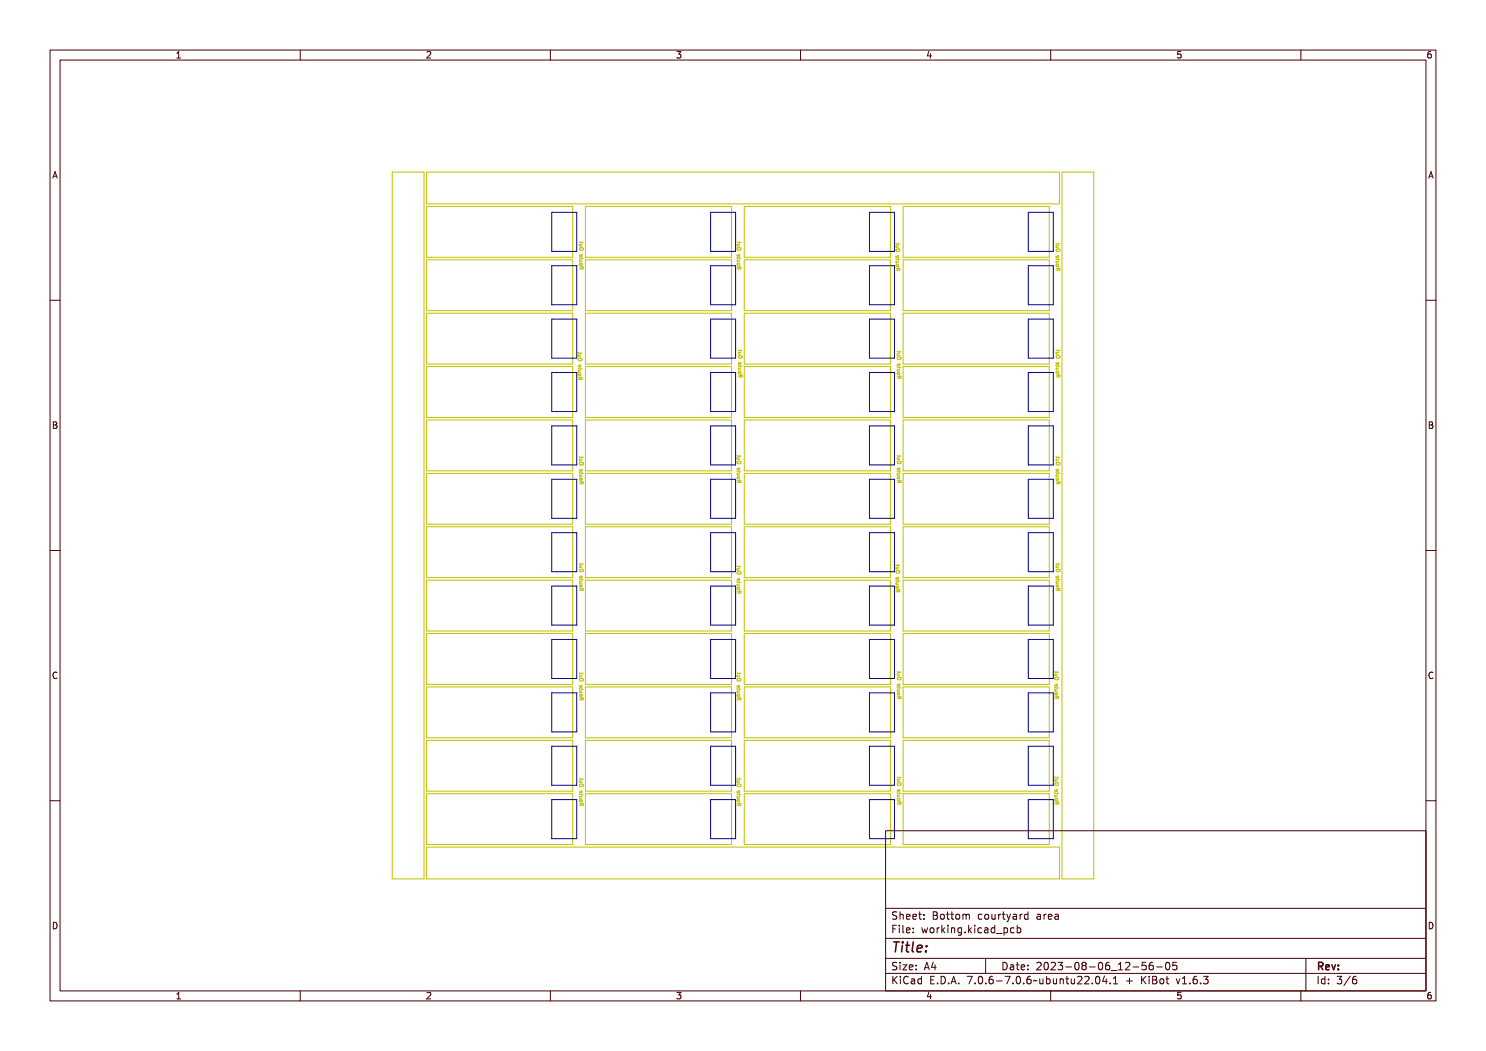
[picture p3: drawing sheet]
<svg xmlns="http://www.w3.org/2000/svg" width="297mm" height="210mm" viewBox="0 0 297 210" stroke-linecap="round" stroke-linejoin="round" font-family="sans-serif">
<defs><g id="words">
<text font-size="2.7" fill="#480000" x="178" y="190.3">Title:</text>
<g font-size="2" fill="#480000">
<text x="178" y="183.7">Sheet: Bottom courtyard area</text>
<text x="178" y="186.5">File: working.kicad_pcb</text>
<text x="178" y="193.9">Size: A4</text>
<text x="178" y="196.6">KiCad E.D.A. 7.0.6-7.0.6~ubuntu22.04.1 + KiBot v1.6.3</text>
<text x="200" y="193.9">Date: 2023-08-06_12-56-05</text>
<text x="263" y="196.6">Id: 3/6</text>
<text x="263" y="193.9">Rev:</text>
</g>
<g font-size="1.7" fill="#480000">
<text x="35" y="11.7">1</text>
<text x="85" y="11.7">2</text>
<text x="135" y="11.7">3</text>
<text x="185" y="11.7">4</text>
<text x="235" y="11.7">5</text>
<text x="285" y="11.7">6</text>
<text x="10.5" y="35.7">A</text>
<text x="285.5" y="35.7">A</text>
<text x="10.5" y="85.6">B</text>
<text x="285.5" y="85.6">B</text>
<text x="10.5" y="135.7">C</text>
<text x="285.5" y="135.7">C</text>
<text x="10.5" y="185.6">D</text>
<text x="285.5" y="185.6">D</text>
<text x="35" y="199.7">1</text>
<text x="85" y="199.7">2</text>
<text x="135" y="199.7">3</text>
<text x="185" y="199.7">4</text>
<text x="235" y="199.7">5</text>
<text x="285" y="199.7">6</text>
</g>
</g></defs>
<g fill="none" stroke="#c2c200" stroke-width=".2">
<path d="M78.4 34.4h6.3v141.2h-6.3zM85.3 34.4h126.4v6.3h-126.4zM212.3 34.4h6.3v141.2h-6.3zM85.3 41.3h29.2v10.1h-29.2zM85.3 51.9h29.2v10.2h-29.2zM115.1 53.5l.2-.1 .1 .2 .3-.3-.3 .4 .3 .2h-.7zM115.1 49.8l.6 .1a.33 .33 0 0 1-.3 .4 .33 .33 0 0 1-.3-.5zM115.1 49.9a.32 .32 0 0 1 .3-.1 .32 .32 0 0 1 .3 .3 .32 .32 0 0 1-.4 .1 .32 .32 0 0 1-.2-.3zM115.1 53.6h.2v.2h-.2zM115.2 52.2h.5v.1a.18 .18 0 0 1 0 .2 .18 .18 0 0 1-.2 .1h-.3l.5-.2zM115.2 51.6l.1 .2h.3l.1-.2v.2l-.4 .1-.1 .2v-.2h-.2zM115.2 49.2h.5v.1a.18 .18 0 0 1 0 .2 .18 .18 0 0 1-.2 .1h-.3l.5-.2z"/>
<path d="M115.2 48.6l.1 .2h.3l.1-.2v.2l-.4 .1-.1 .1v-.1h-.2zM115.2 51h.3v.4l.2-.1-.1-.3a.28 .28 0 0 1 .1 .4 .28 .28 0 0 1-.4 0 .28 .28 0 0 1-.1-.4zM115.3 51.1h.1v.3zM115.8 53.7h.8l-.1-.4-.3 .1v.3M115.8 52h.5M115.8 51.4l.1 .2h.7M115.8 48.8h.5M115.8 48.3l.1 .2h.7M115.8 53.3l.4 .3M115.9 50.9v.3h.4v-.3h-.1l-.1 .3M115.9 49.6l.6-.1 .1 .3-.3 .2h-.4zM115.9 52.7h.4v.2l-.4 .1z"/>
<path d="M115.9 52v.3h.4M115.9 48.8v.3l.4 .1M116.3 48.3v.3M116.3 51.4v.3M117 41.3h29.2v10.1h-29.2zM117 51.9h29.2v10.2h-29.2zM146.6 53.5l.2-.1 .1 .2 .3-.3-.3 .4 .3 .2h-.7zM146.6 49.8l.6 .1a.33 .33 0 0 1-.3 .4 .33 .33 0 0 1-.3-.5zM146.6 49.9a.32 .32 0 0 1 .3-.1 .32 .32 0 0 1 .2 .3 .32 .32 0 0 1-.3 .1 .32 .32 0 0 1-.2-.3zM146.6 53.6h.2v.2h-.2zM146.7 52.2h.5l-.1 .1a.18 .18 0 0 1 .1 .2 .18 .18 0 0 1-.2 .1h-.3l.5-.2zM146.7 51.6l.1 .2h.3l.1-.2v.2l-.4 .1-.1 .2v-.2h-.2z"/>
<path d="M146.7 49.2h.5l-.1 .1a.18 .18 0 0 1 .1 .2 .18 .18 0 0 1-.2 .1h-.3l.5-.2zM146.7 48.6l.1 .2h.3l.1-.2v.2l-.4 .1-.1 .1v-.1h-.2zM146.7 51h.3v.4l.2-.1-.1-.3a.28 .28 0 0 1 .1 .4 .28 .28 0 0 1-.4 0 .28 .28 0 0 1-.1-.4zM146.8 51.1h.1v.3zM147.3 53.3l.4 .3M147.3 53.7h.8l-.1-.4-.3 .1v.3M147.3 48.3l.1 .2h.7M147.3 51.4l.1 .2h.7M147.3 52h.5M147.3 48.8h.5M147.4 49.6l.6-.1 .1 .3-.3 .2h-.4zM147.4 50.9v.3h.4v-.3h-.2v.3"/>
<path d="M147.4 52.7h.4v.2l-.4 .1zM147.4 48.8v.3l.4 .1M147.4 52v.3h.4M147.8 48.3v.3M147.8 51.4v.3M148.8 41.3h29.2v10.1h-29.2zM148.8 51.9h29.2v10.2h-29.2zM178.3 53.7h.2l.1 .1 .4-.2-.3 .3 .3 .2h-.8zM178.3 50.1l.7 .1a.33 .33 0 0 1-.4 .3 .33 .33 0 0 1-.3-.4zM178.3 50.2a.32 .32 0 0 1 .4-.1 .32 .32 0 0 1 .2 .2 .32 .32 0 0 1-.3 .1 .32 .32 0 0 1-.3-.2zM178.4 53.8h.2v.2h-.3zM178.4 52.5h.6l-.1 .1a.18 .18 0 0 1 .1 .2 .18 .18 0 0 1-.2 .1h-.4l.5-.2z"/>
<path d="M178.4 51.9l.1 .2h.4l.1-.2v.2l-.5 .1-.1 .1v-.1h-.1zM178.4 49.4h.6l-.1 .1a.18 .18 0 0 1 .1 .3 .18 .18 0 0 1-.2 .1h-.4l.5-.2zM178.4 48.9l.1 .2h.4l.1-.2v.1l-.5 .2-.1 .1v-.1h-.1zM178.5 51.3l.2-.1v.4l.2-.1v-.2a.28 .28 0 0 1 0 .3 .28 .28 0 0 1-.4 .1 .28 .28 0 0 1 0-.4zM178.5 51.4l.2-.1v.3zM179.1 48.6l.1 .1h.6M179.1 51.7l.1 .2h.6M179.1 53.6l.3 .2M179.1 52.2h.5M179.1 49.1h.5M179.1 51.1l.1 .4 .3-.1v-.3h-.1l-.1 .4M179.1 53.2l.1-.3h.3v.3"/>
<path d="M179.1 53.2h.1M179.1 49.1v.3h.5M179.1 52.2v.3h.5M179.1 53.2h.4M179.2 49.8h.5l.1 .3-.6 .1-.1-.1zM179.5 53.2h.1M179.6 48.6v.2M179.6 51.7v.3M179.8 53.6h-.3l-.1 .4M179.8 53.6h.1M179.8 53.6v.4h-.7M180.5 41.3h29.2v10.1h-29.2z"/>
<path d="M180.5 51.9h29.2v10.2h-29.2zM210.3 53.7h.2l.1 .1 .4-.2-.3 .3 .3 .2h-.7zM210.3 50.1l.7 .1a.33 .33 0 0 1-.4 .3 .33 .33 0 0 1-.3-.4zM210.3 50.2a.32 .32 0 0 1 .4-.1 .32 .32 0 0 1 .2 .2 .32 .32 0 0 1-.3 .1 .32 .32 0 0 1-.3-.2zM210.4 53.8h.2v.2h-.3zM210.4 52.5h.6l-.1 .1a.18 .18 0 0 1 .1 .2 .18 .18 0 0 1-.2 .1h-.4l.5-.2zM210.4 51.9l.1 .2h.4l.1-.2v.2l-.5 .1-.1 .1v-.1h-.1zM210.4 49.4h.6l-.1 .1a.18 .18 0 0 1 .1 .3 .18 .18 0 0 1-.2 .1h-.4l.5-.2zM210.4 48.9l.1 .2h.4l.1-.2v.1l-.5 .2-.1 .1v-.1h-.1zM210.5 51.3l.2-.1v.4l.2-.1v-.2a.28 .28 0 0 1 0 .3 .28 .28 0 0 1-.4 .1 .28 .28 0 0 1 0-.4zM210.5 51.4l.2-.1v.3zM211.1 54h.7v-.4h-.3l-.1 .4"/>
<path d="M211.1 48.6l.1 .1h.6M211.1 51.7l.1 .2h.6M211.1 52.2h.5M211.1 49.1h.5M211.1 53.6l.3 .2M211.1 49.8h.6l.1 .3-.2 .1h-.4zM211.1 51.1l.1 .4 .3-.1v-.3h-.1l-.1 .4M211.2 52.9h.3v.3h-.3zM211.2 49.1l-.1 .3h.5M211.2 52.2l-.1 .3h.5M211.6 48.6v.2M211.6 51.7v.3"/>
<path d="M85.3 62.6h29.2v10.1h-29.2zM85.3 73.3h29.2v10.1h-29.2zM114.8 75.6l.2-.1 .1 .2 .4-.3-.3 .4 .3 .2h-.8zM114.8 71.9l.7 .1a.33 .33 0 0 1-.4 .4 .33 .33 0 0 1-.3-.5zM114.8 72a.32 .32 0 0 1 .4-.1 .32 .32 0 0 1 .2 .3 .32 .32 0 0 1-.3 .1 .32 .32 0 0 1-.3-.3zM114.9 75.7h.2v.2h-.3zM114.9 74.3h.6l-.1 .1a.18 .18 0 0 1 .1 .2 .18 .18 0 0 1-.2 .1h-.4l.5-.2zM114.9 73.7l.1 .2h.4l.1-.2v.2l-.5 .1-.1 .2v-.2h-.1zM114.9 71.3h.6l-.1 .1a.18 .18 0 0 1 .1 .2 .18 .18 0 0 1-.2 .1h-.4l.5-.2zM114.9 70.7l.1 .2h.4l.1-.2v.2l-.5 .1-.1 .1v-.1h-.1zM115 73.1h.2v.4l.2-.1v-.3a.28 .28 0 0 1 0 .4 .28 .28 0 0 1-.4 0 .28 .28 0 0 1 0-.4zM115 73.2h.2v.3z"/>
<path d="M115.6 75.4l.3 .3M115.6 70.4l.1 .2h.6M115.6 73.5l.1 .2h.6M115.6 74.1h.5M115.6 70.9h.5M115.6 74.8l.3-.1 .2 .3-.4 .1zM115.6 73l.1 .3h.3v-.3h-.1l-.1 .3M115.6 70.9v.3l.5 .1M115.6 74.1v.3h.5M115.7 71.6h.5l.1 .4-.6 .1-.1-.2zM116 75v.1M116.1 70.4v.3"/>
<path d="M116.1 73.5v.3M116.3 75.4v.1M116.3 75.4l-.3 .1-.1 .3M116.3 75.5v.3h-.7M117 62.6h29.2v10.1h-29.2zM117 73.3h29.2v10.1h-29.2zM146.8 75.1l.2-.1 .1 .2 .4-.3-.3 .4 .3 .2h-.7zM146.8 71.4l.7 .1a.33 .33 0 0 1-.4 .4 .33 .33 0 0 1-.3-.5zM146.8 71.5a.32 .32 0 0 1 .4-.1 .32 .32 0 0 1 .2 .3 .32 .32 0 0 1-.3 .1 .32 .32 0 0 1-.3-.3zM146.9 75.2h.2v.2h-.3zM146.9 73.8h.6l-.1 .1a.18 .18 0 0 1 .1 .2 .18 .18 0 0 1-.2 .1h-.4l.5-.2zM146.9 73.2l.1 .2h.4l.1-.2v.2l-.5 .1-.1 .2v-.2h-.1z"/>
<path d="M146.9 70.8h.6l-.1 .1a.18 .18 0 0 1 .1 .2 .18 .18 0 0 1-.2 .1h-.4l.5-.2zM146.9 70.2l.1 .2h.4l.1-.2v.2l-.5 .1-.1 .1v-.1h-.1zM147 72.6h.2v.4l.2-.1v-.3a.28 .28 0 0 1 0 .4 .28 .28 0 0 1-.4 0 .28 .28 0 0 1 0-.4zM147 72.7h.2v.3zM147.6 73.6h.5M147.6 73l.1 .2h.6M147.6 70.4h.5M147.6 69.9l.1 .2h.6M147.6 74.9l.3 .2M147.6 72.5l.1 .3h.3v-.3l-.1-.1-.1 .4M147.6 74.3l.3-.1 .2 .3-.4 .1zM147.6 71.2l.6-.1 .1 .3-.2 .2-.4-.1z"/>
<path d="M147.7 73.6l-.1 .2 .5 .1M147.7 70.4l-.1 .3 .5 .1M148 75l-.1 .3M148 74.9l.3 .1v.3h-.7M148 74.9v.1M148.1 69.9v.3M148.1 73v.3M148.8 62.6h29.2v10.1h-29.2zM148.8 73.3h29.2v10.1h-29.2zM178.6 75.3h.2l.1 .1 .3-.2-.3 .3 .3 .2h-.7zM178.6 71.7h.6a.33 .33 0 0 1-.3 .4 .33 .33 0 0 1-.3-.4zM178.6 71.8a.32 .32 0 0 1 .3-.1 .32 .32 0 0 1 .3 .2 .32 .32 0 0 1-.4 .1 .32 .32 0 0 1-.2-.2z"/>
<path d="M178.6 75.4h.2v.2h-.2zM178.7 74.1h.5v.1a.18 .18 0 0 1 0 .2 .18 .18 0 0 1-.2 .1h-.3l.5-.2zM178.7 73.5l.1 .2h.3l.1-.2v.2l-.4 .1-.1 .1v-.1h-.2zM178.7 71h.5v.1a.18 .18 0 0 1 0 .3 .18 .18 0 0 1-.2 .1h-.3l.5-.2zM178.7 70.4l.1 .2h.3l.1-.2v.2l-.4 .1-.1 .2v-.2h-.2zM178.7 72.9l.3-.1v.4l.2-.1-.1-.3a.28 .28 0 0 1 .1 .4 .28 .28 0 0 1-.4 .1 .28 .28 0 0 1-.1-.4zM178.8 73l.1-.1v.3zM179.3 70.1l.1 .2h.7M179.3 73.3l.1 .2h.7M179.3 75.1l.4 .3M179.3 73.8h.5M179.3 70.7h.5"/>
<path d="M179.4 72.7v.4l.4-.1v-.3h-.1l-.1 .4M179.4 74.8l.1-.3h.3v.3M179.4 71.4h.6l.1 .3-.3 .1h-.4zM179.4 70.7v.3h.4M179.4 74.8h.1M179.4 73.8v.3h.4M179.4 74.8h.4M179.4 70.7h.1M179.8 74.8h.1M179.8 70.1v.3M179.8 73.3v.3M180 75.2h-.3v.4"/>
<path d="M180 75.2h.1M180.1 75.2v.4h-.8M180.5 62.6h29.2v10.1h-29.2zM180.5 73.3h29.2v10.1h-29.2zM210.3 75.1l.2-.1 .1 .2 .4-.3-.3 .4 .3 .2h-.7zM210.3 71.4l.7 .1a.33 .33 0 0 1-.4 .4 .33 .33 0 0 1-.3-.5zM210.3 71.5a.32 .32 0 0 1 .4-.1 .32 .32 0 0 1 .2 .3 .32 .32 0 0 1-.3 .1 .32 .32 0 0 1-.3-.3zM210.4 75.2h.2v.2h-.3zM210.4 73.8h.6l-.1 .1a.18 .18 0 0 1 .1 .2 .18 .18 0 0 1-.2 .1h-.4l.5-.2zM210.4 73.2l.1 .2h.4l.1-.2v.2l-.5 .1-.1 .2v-.2h-.1zM210.4 70.8h.6l-.1 .1a.18 .18 0 0 1 .1 .2 .18 .18 0 0 1-.2 .1h-.4l.5-.2zM210.4 70.2l.1 .2h.4l.1-.2v.2l-.5 .1-.1 .1v-.1h-.1z"/>
<path d="M210.5 72.6h.2v.4l.2-.1v-.3a.28 .28 0 0 1 0 .4 .28 .28 0 0 1-.4 0 .28 .28 0 0 1 0-.4zM210.5 72.7h.2v.3zM211.1 74.9l.3 .2M211.1 75.3h.7v-.4l-.3 .1-.1 .3M211.1 69.9l.1 .2h.6M211.1 73l.1 .2h.6M211.1 73.6h.5M211.1 70.4h.5M211.1 71.2l.6-.1 .1 .3-.2 .2-.4-.1zM211.1 74.3l.3-.1 .2 .3-.4 .1zM211.1 72.5l.1 .3h.3v-.3l-.1-.1-.1 .4M211.2 70.4l-.1 .3 .5 .1"/>
<path d="M211.2 73.6l-.1 .2 .5 .1M211.6 69.9v.3M211.6 73v.3M85.3 83.9h29.2v10.2h-29.2zM85.3 94.6h29.2v10.2h-29.2zM115.1 96.4h.2l.1 .1 .3-.2-.3 .3 .3 .2h-.7zM115.1 92.8h.6a.33 .33 0 0 1-.3 .4 .33 .33 0 0 1-.3-.4zM115.1 92.9a.32 .32 0 0 1 .3-.1 .32 .32 0 0 1 .3 .2 .32 .32 0 0 1-.4 .1 .32 .32 0 0 1-.2-.2zM115.1 96.5h.2v.2h-.2zM115.2 95.1h.5v.1a.18 .18 0 0 1 0 .3 .18 .18 0 0 1-.2 .1h-.3l.5-.2zM115.2 94.6l.1 .2h.3l.1-.2v.1l-.4 .2-.1 .1v-.1h-.2zM115.2 92.1h.5v.1a.18 .18 0 0 1 0 .2 .18 .18 0 0 1-.2 .1h-.3l.5-.2z"/>
<path d="M115.2 91.5l.1 .2h.3l.1-.2v.2l-.4 .1-.1 .2v-.2h-.2zM115.2 94l.3-.1v.4l.2-.1-.1-.3a.28 .28 0 0 1 .1 .4 .28 .28 0 0 1-.4 .1 .28 .28 0 0 1-.1-.4zM115.3 94h.1v.3zM115.8 96.7h.8l-.1-.4h-.3v.4M115.8 91.2l.1 .2h.7M115.8 94.4l.1 .1h.7M115.8 96.2l.4 .3M115.8 94.9h.5M115.8 91.8h.5M115.9 95.6l.3-.1 .1 .3-.3 .1zM115.9 92.5l.6-.1 .1 .3-.3 .2h-.4zM115.9 93.8v.3h.4v-.3h-.1l-.1 .3"/>
<path d="M115.9 91.8v.3h.4M115.9 94.9v.3h.4M116.3 91.2v.3M116.3 94.4v.2M117 83.9h29.2v10.2h-29.2zM117 94.6h29.2v10.2h-29.2zM146.6 96.2l.2-.1 .1 .1 .3-.2-.3 .4 .3 .1h-.7zM146.6 92.5l.6 .1a.33 .33 0 0 1-.3 .3 .33 .33 0 0 1-.3-.4zM146.6 92.6a.32 .32 0 0 1 .3-.1 .32 .32 0 0 1 .2 .3 .32 .32 0 0 1-.3 .1 .32 .32 0 0 1-.2-.3zM146.6 96.2h.2v.3h-.2zM146.7 94.9h.5l-.1 .1a.18 .18 0 0 1 .1 .2 .18 .18 0 0 1-.2 .1h-.3l.5-.2zM146.7 94.3l.1 .2h.3l.1-.2v.2l-.4 .1-.1 .1v-.1h-.2z"/>
<path d="M146.7 91.9h.5l-.1 .1a.18 .18 0 0 1 .1 .2 .18 .18 0 0 1-.2 .1h-.3l.5-.2zM146.7 91.3l.1 .2h.3l.1-.2v.2l-.4 .1-.1 .1v-.1h-.2zM146.7 93.7h.3v.3l.2-.1-.1-.2a.28 .28 0 0 1 .1 .4 .28 .28 0 0 1-.4 0 .28 .28 0 0 1-.1-.4zM146.8 93.8l.1-.1v.3zM147.3 96.4h.8l-.1-.4h-.3v.4M147.3 91l.1 .1h.7M147.3 94.1l.1 .2h.7M147.3 94.6h.5M147.3 91.5h.5M147.3 96l.4 .2M147.4 93.6v.3l.4-.1v-.2l-.2-.1v.4M147.4 95.4l.3-.1 .1 .2-.3 .2z"/>
<path d="M147.4 91.5v.3h.4M147.4 94.6v.3l.4 .1M147.4 92.2h.6v.4h-.6l-.1-.1zM147.8 91v.3M147.8 94.1v.3M148.8 83.9h29.2v10.2h-29.2zM148.8 94.6h29.2v10.2h-29.2zM178.6 96.2l.2-.1 .1 .1 .3-.2-.3 .4 .3 .1h-.7zM178.6 92.5l.6 .1a.33 .33 0 0 1-.3 .3 .33 .33 0 0 1-.3-.4zM178.6 92.6a.32 .32 0 0 1 .3-.1 .32 .32 0 0 1 .3 .3 .32 .32 0 0 1-.4 .1 .32 .32 0 0 1-.2-.3zM178.6 96.2h.2v.3h-.2zM178.7 94.9h.5v.1a.18 .18 0 0 1 0 .2 .18 .18 0 0 1-.2 .1h-.3l.5-.2z"/>
<path d="M178.7 94.3l.1 .2h.3l.1-.2v.2l-.4 .1-.1 .1v-.1h-.2zM178.7 91.9h.5v.1a.18 .18 0 0 1 0 .2 .18 .18 0 0 1-.2 .1h-.3l.5-.2zM178.7 91.3l.1 .2h.3l.1-.2v.2l-.4 .1-.1 .1v-.1h-.2zM178.7 93.7h.3v.3l.2-.1-.1-.2a.28 .28 0 0 1 .1 .4 .28 .28 0 0 1-.4 0 .28 .28 0 0 1-.1-.4zM178.8 93.8l.1-.1v.3zM179.3 96.4h.8l-.1-.4h-.3v.4M179.3 91l.1 .1h.7M179.3 94.1l.1 .2h.7M179.3 96l.4 .2M179.3 94.6h.5M179.3 91.5h.5M179.4 93.6v.3l.4-.1v-.2l-.1-.1-.1 .4"/>
<path d="M179.4 95.4v.2M179.4 95.6h.1M179.4 91.5v.3h.4M179.4 94.6v.3l.4 .1M179.4 95.6h.4M179.4 95.3h.4M179.4 95.3v.1M179.4 92.2h.6l.1 .4h-.7l-.1-.1zM179.8 95.3v.1M179.8 95.4v.2M179.8 95.6h.1M179.8 91v.3"/>
<path d="M179.8 94.1v.3M180.5 83.9h29.2v10.2h-29.2zM180.5 94.6h29.2v10.2h-29.2zM210.3 96.4h.2l.1 .1 .4-.2-.3 .3 .3 .2h-.7zM210.3 92.8h.7a.33 .33 0 0 1-.4 .4 .33 .33 0 0 1-.3-.4zM210.3 92.9a.32 .32 0 0 1 .4-.1 .32 .32 0 0 1 .2 .2 .32 .32 0 0 1-.3 .1 .32 .32 0 0 1-.3-.2zM210.4 96.5h.2v.2h-.3zM210.4 95.1h.6l-.1 .1a.18 .18 0 0 1 .1 .3 .18 .18 0 0 1-.2 .1h-.4l.5-.2zM210.4 94.6l.1 .2h.4l.1-.2v.1l-.5 .2-.1 .1v-.1h-.1zM210.4 92.1h.6l-.1 .1a.18 .18 0 0 1 .1 .2 .18 .18 0 0 1-.2 .1h-.4l.5-.2zM210.4 91.5l.1 .2h.4l.1-.2v.2l-.5 .1-.1 .2v-.2h-.1zM210.5 94l.2-.1v.4l.2-.1v-.3a.28 .28 0 0 1 0 .4 .28 .28 0 0 1-.4 .1 .28 .28 0 0 1 0-.4z"/>
<path d="M210.5 94h.2v.3zM211.1 96.7h.7v-.4h-.3l-.1 .4M211.1 91.2l.1 .2h.6M211.1 94.4l.1 .1h.6M211.1 94.9h.5M211.1 91.8h.5M211.1 96.2l.3 .3M211.1 92.5l.6-.1 .1 .3-.2 .2h-.4zM211.1 93.8l.1 .3h.3v-.3h-.1l-.1 .3M211.1 95.6l.3-.1 .2 .3-.4 .1zM211.2 91.8l-.1 .3h.5M211.2 94.9l-.1 .3h.5"/>
<path d="M211.6 91.2v.3M211.6 94.4v.2M85.3 105.3h29.2v10.1h-29.2zM85.3 115.9h29.2v10.2h-29.2zM115.1 117.8l.2-.1 .1 .1 .3-.2-.3 .3 .3 .2h-.7zM115.1 114.1l.6 .1a.33 .33 0 0 1-.3 .3 .33 .33 0 0 1-.3-.4zM115.1 114.2a.32 .32 0 0 1 .3-.1 .32 .32 0 0 1 .3 .2 .32 .32 0 0 1-.4 .2 .32 .32 0 0 1-.2-.3zM115.1 117.8h.2v.2h-.2zM115.2 116.5h.5v.1a.18 .18 0 0 1 0 .2 .18 .18 0 0 1-.2 .1h-.3l.5-.2zM115.2 115.9l.1 .2h.3l.1-.2v.2l-.4 .1-.1 .1v-.1h-.2zM115.2 113.5h.5a.18 .18 0 0 1 0 .3 .18 .18 0 0 1-.2 .1h-.3l.5-.2zM115.2 112.9l.1 .2h.3l.1-.2v.2l-.4 .1-.1 .1v-.1h-.2z"/>
<path d="M115.2 115.3l.3-.1v.4l.2-.1-.1-.2a.28 .28 0 0 1 .1 .4 .28 .28 0 0 1-.4 0 .28 .28 0 0 1-.1-.4zM115.3 115.4l.1-.1v.3zM115.8 117.6l.4 .2M115.8 118h.8l-.1-.4h-.3v.4M115.8 112.6l.1 .1h.7M115.8 115.7l.1 .2h.7M115.8 116.2h.5M115.8 113.1h.5M115.9 113.9l.6-.1 .1 .3-.3 .2-.4-.1zM115.9 117l.3-.1 .1 .2-.3 .2zM115.9 115.2v.3l.4-.1v-.2l-.1-.1-.1 .4M115.9 113.1v.3h.4"/>
<path d="M115.9 116.2v.3l.4 .1M116.3 112.6v.2M116.3 115.7v.3M117 105.3h29.2v10.1h-29.2zM117 115.9h29.2v10.2h-29.2zM146.6 118.3l.2-.1 .1 .1 .3-.2-.3 .4 .3 .1h-.7zM146.6 114.6l.6 .1a.33 .33 0 0 1-.3 .3 .33 .33 0 0 1-.3-.4zM146.6 114.7a.32 .32 0 0 1 .3-.1 .32 .32 0 0 1 .2 .3 .32 .32 0 0 1-.3 .1 .32 .32 0 0 1-.2-.3zM146.6 118.3h.2v.2h-.2zM146.7 117h.5l-.1 .1a.18 .18 0 0 1 .1 .2 .18 .18 0 0 1-.2 .1h-.3l.5-.2zM146.7 116.4l.1 .2h.3l.1-.2v.2l-.4 .1-.1 .1v-.1h-.2zM146.7 114h.5l-.1 .1a.18 .18 0 0 1 .1 .2 .18 .18 0 0 1-.2 .1h-.3l.5-.2z"/>
<path d="M146.7 113.4l.1 .2h.3l.1-.2v.2l-.4 .1-.1 .1v-.1h-.2zM146.7 115.8h.3v.3l.2-.1-.1-.2a.28 .28 0 0 1 .1 .4 .28 .28 0 0 1-.4 0 .28 .28 0 0 1-.1-.4zM146.8 115.9l.1-.1v.3zM147.3 118.5h.8l-.1-.4h-.3v.4M147.3 113.1l.1 .1h.7M147.3 116.2l.1 .2h.7M147.3 118.1l.4 .2M147.3 116.7h.5M147.3 113.6h.5M147.4 114.4l.6-.1 .1 .3-.3 .2-.4-.1zM147.4 115.7v.3l.4-.1v-.2l-.2-.1v.4M147.4 117.5l.3-.1 .1 .2-.3 .2z"/>
<path d="M147.4 113.6v.3h.4M147.4 116.7v.3l.4 .1M147.8 113.1v.3M147.8 116.2v.3M148.8 105.3h29.2v10.1h-29.2zM148.8 115.9h29.2v10.2h-29.2zM178.3 118h.2l.1 .1 .4-.2-.3 .3 .3 .2h-.8zM178.3 114.3l.7 .1a.33 .33 0 0 1-.4 .4 .33 .33 0 0 1-.3-.5zM178.3 114.5a.32 .32 0 0 1 .4-.1 .32 .32 0 0 1 .2 .2 .32 .32 0 0 1-.3 .1 .32 .32 0 0 1-.3-.2zM178.4 118.1h.2v.2h-.3zM178.4 116.7h.6l-.1 .1a.18 .18 0 0 1 .1 .3 .18 .18 0 0 1-.2 .1h-.4l.5-.2zM178.4 116.1l.1 .2h.4l.1-.2v.2l-.5 .1-.1 .2v-.2h-.1z"/>
<path d="M178.4 113.7h.6l-.1 .1a.18 .18 0 0 1 .1 .2 .18 .18 0 0 1-.2 .1h-.4l.5-.2zM178.4 113.1l.1 .2h.4l.1-.2v.2l-.5 .1-.1 .2v-.2h-.1zM178.5 115.6l.2-.1v.4l.2-.1v-.3a.28 .28 0 0 1 0 .4 .28 .28 0 0 1-.4 .1 .28 .28 0 0 1 0-.4zM178.5 115.6h.2v.3zM179.1 117.8l.3 .3M179.1 112.8l.1 .2h.6M179.1 115.9l.1 .2h.6M179.1 116.5h.5M179.1 113.4h.5M179.1 114.1l.6-.1 .1 .3-.2 .2h-.4zM179.1 117.5l.1-.4 .3 .1v.3M179.1 117.5h.1"/>
<path d="M179.1 115.4l.1 .3h.3v-.3h-.1l-.1 .3M179.1 113.4v.2l.5 .1M179.1 117.5h.4M179.1 116.5v.3h.5M179.1 113.4h.1M179.5 117.5h.1M179.6 112.8v.3M179.6 115.9v.3M179.8 117.9h.1M179.8 117.9h-.3l-.1 .3M179.8 117.9v.3h-.7M180.5 105.3h29.2v10.1h-29.2z"/>
<path d="M180.5 115.9h29.2v10.2h-29.2zM210.3 117.8l.2-.1 .1 .1 .4-.2-.3 .3 .3 .2h-.7zM210.3 114.1l.7 .1a.33 .33 0 0 1-.4 .3 .33 .33 0 0 1-.3-.4zM210.3 114.2a.32 .32 0 0 1 .4-.1 .32 .32 0 0 1 .2 .2 .32 .32 0 0 1-.3 .2 .32 .32 0 0 1-.3-.3zM210.4 117.8h.2v.2h-.3zM210.4 116.5h.6l-.1 .1a.18 .18 0 0 1 .1 .2 .18 .18 0 0 1-.2 .1h-.4l.5-.2zM210.4 115.9l.1 .2h.4l.1-.2v.2l-.5 .1-.1 .1v-.1h-.1zM210.4 113.5h.6h-.1a.18 .18 0 0 1 .1 .3 .18 .18 0 0 1-.2 .1h-.4l.5-.2zM210.4 112.9l.1 .2h.4l.1-.2v.2l-.5 .1-.1 .1v-.1h-.1zM210.5 115.3l.2-.1v.4l.2-.1v-.2a.28 .28 0 0 1 0 .4 .28 .28 0 0 1-.4 0 .28 .28 0 0 1 0-.4zM210.5 115.4l.2-.1v.3zM211.1 118h.7v-.4h-.3l-.1 .4"/>
<path d="M211.1 116.2h.5M211.1 115.7l.1 .2h.6M211.1 113.1h.5M211.1 112.6l.1 .1h.6M211.1 117.6l.3 .2M211.1 117l.3-.1 .2 .2-.4 .2zM211.1 115.2l.1 .3 .3-.1v-.2l-.1-.1-.1 .4M211.1 113.9l.6-.1 .1 .3-.2 .2-.4-.1zM211.2 116.2l-.1 .3 .5 .1M211.2 113.1l-.1 .3h.5M211.6 112.6v.2M211.6 115.7v.3"/>
<path d="M85.3 126.6h29.2v10.2h-29.2zM85.3 137.3h29.2v10.1h-29.2zM115.1 139.6l.2-.1 .1 .2 .3-.3-.3 .4 .3 .2h-.7zM115.1 135.9l.6 .1a.33 .33 0 0 1-.3 .4 .33 .33 0 0 1-.3-.5zM115.1 136.1a.32 .32 0 0 1 .3-.2 .32 .32 0 0 1 .3 .3 .32 .32 0 0 1-.4 .1 .32 .32 0 0 1-.2-.2zM115.1 139.7h.2v.2h-.2zM115.2 138.3h.5v.1a.18 .18 0 0 1 0 .2 .18 .18 0 0 1-.2 .2h-.3l.5-.2zM115.2 137.7l.1 .2h.3l.1-.2v.2l-.4 .1-.1 .2v-.2h-.2zM115.2 135.3h.5v.1a.18 .18 0 0 1 0 .2 .18 .18 0 0 1-.2 .1h-.3l.5-.2zM115.2 134.7l.1 .2h.3l.1-.2v.2l-.4 .1-.1 .1v-.1h-.2zM115.2 137.1h.3v.4l.2-.1-.1-.3a.28 .28 0 0 1 .1 .4 .28 .28 0 0 1-.4 0 .28 .28 0 0 1-.1-.4zM115.3 137.2h.1v.3z"/>
<path d="M115.8 139.8h.8l-.1-.4-.3 .1v.3M115.8 134.4l.1 .2h.7M115.8 137.5l.1 .2h.7M115.8 139.4l.4 .3M115.8 138.1h.5M115.8 134.9h.5M115.9 135.7l.6-.1 .1 .3-.3 .2h-.4zM115.9 137v.3h.4v-.3h-.1l-.1 .3M115.9 138.8l.3-.1 .1 .3-.3 .1zM115.9 134.9v.3l.4 .1M115.9 138.1v.3h.4M116.3 134.4v.3"/>
<path d="M116.3 137.5v.3M117 126.6h29.2v10.2h-29.2zM117 137.3h29.2v10.1h-29.2zM146.6 139.6l.2-.1 .1 .2 .3-.3-.3 .4 .3 .2h-.7zM146.6 135.9l.6 .1a.33 .33 0 0 1-.3 .4 .33 .33 0 0 1-.3-.5zM146.6 136.1a.32 .32 0 0 1 .3-.2 .32 .32 0 0 1 .2 .3 .32 .32 0 0 1-.3 .1 .32 .32 0 0 1-.2-.2zM146.6 139.7h.2v.2h-.2zM146.7 138.3h.5l-.1 .1a.18 .18 0 0 1 .1 .2 .18 .18 0 0 1-.2 .2h-.3l.5-.2zM146.7 137.7l.1 .2h.3l.1-.2v.2l-.4 .1-.1 .2v-.2h-.2zM146.7 135.3h.5l-.1 .1a.18 .18 0 0 1 .1 .2 .18 .18 0 0 1-.2 .1h-.3l.5-.2zM146.7 134.7l.1 .2h.3l.1-.2v.2l-.4 .1-.1 .1v-.1h-.2zM146.7 137.1h.3v.4l.2-.1-.1-.3a.28 .28 0 0 1 .1 .4 .28 .28 0 0 1-.4 0 .28 .28 0 0 1-.1-.4z"/>
<path d="M146.8 137.2h.1v.3zM147.3 139.8h.8l-.1-.4-.3 .1v.3M147.3 134.4l.1 .2h.7M147.3 137.5l.1 .2h.7M147.3 138.1h.5M147.3 134.9h.5M147.3 139.4l.4 .3M147.4 135.7l.6-.1 .1 .3-.3 .2h-.4zM147.4 137v.3h.4v-.3h-.2v.3M147.4 138.8h.4v.2l-.4 .1zM147.4 134.9v.3l.4 .1M147.4 138.1v.3h.4"/>
<path d="M147.8 134.4v.3M147.8 137.5v.3M148.8 126.6h29.2v10.2h-29.2zM148.8 137.3h29.2v10.1h-29.2zM178.6 139.3h.2l.1 .1 .3-.2-.3 .3 .3 .2h-.7zM178.6 135.7l.6 .1a.33 .33 0 0 1-.3 .3 .33 .33 0 0 1-.3-.4zM178.6 135.8a.32 .32 0 0 1 .3-.1 .32 .32 0 0 1 .3 .2 .32 .32 0 0 1-.4 .1 .32 .32 0 0 1-.2-.2zM178.6 139.4h.2v.2h-.2zM178.7 138.1h.5v.1a.18 .18 0 0 1 0 .2 .18 .18 0 0 1-.2 .1h-.3l.5-.2zM178.7 137.5l.1 .2h.3l.1-.2v.2l-.4 .1-.1 .1v-.1h-.2zM178.7 135h.5v.1a.18 .18 0 0 1 0 .3 .18 .18 0 0 1-.2 .1h-.3l.5-.2zM178.7 134.5l.1 .2 .3-.1 .1-.1v.1l-.4 .1-.1 .2v-.2h-.2z"/>
<path d="M178.7 136.9l.3-.1v.4l.2-.1-.1-.2a.28 .28 0 0 1 .1 .3 .28 .28 0 0 1-.4 .1 .28 .28 0 0 1-.1-.4zM178.8 137l.1-.1v.3zM179.3 134.1l.1 .2h.7M179.3 137.3l.1 .2h.7M179.3 139.2l.4 .2M179.3 137.8h.5M179.3 134.7h.5M179.4 136.7v.4l.4-.1v-.3h-.1l-.1 .4M179.4 138.8l.1-.3h.3v.3M179.4 135.4h.6l.1 .3-.3 .1h-.4zM179.4 134.7v.3h.4M179.4 138.8h.1"/>
<path d="M179.4 137.8v.3h.4M179.4 138.8h.4M179.4 134.7h.1M179.8 138.8h.1M179.8 134.1v.3M179.8 137.3v.3M180 139.2h-.3v.4M180 139.2h.1M180.1 139.2v.4h-.8M180.5 126.6h29.2v10.2h-29.2zM180.5 137.3h29.2v10.1h-29.2zM210.1 139.3h.2l.1 .1 .3-.2-.3 .3 .3 .2h-.7z"/>
<path d="M210.1 135.7l.6 .1a.33 .33 0 0 1-.3 .3 .33 .33 0 0 1-.3-.4zM210.1 135.8a.32 .32 0 0 1 .3-.1 .32 .32 0 0 1 .2 .2 .32 .32 0 0 1-.3 .1 .32 .32 0 0 1-.2-.2zM210.1 139.4h.2v.2h-.2zM210.2 138.1h.5l-.1 .1a.18 .18 0 0 1 .1 .2 .18 .18 0 0 1-.2 .1h-.3l.5-.2zM210.2 137.5l.1 .2h.3l.1-.2v.2l-.4 .1-.1 .1v-.1h-.2zM210.2 135h.5l-.1 .1a.18 .18 0 0 1 .1 .3 .18 .18 0 0 1-.2 .1h-.3l.5-.2zM210.2 134.5l.1 .2 .3-.1 .1-.1v.1l-.4 .1-.1 .2v-.2h-.2zM210.2 136.9l.3-.1v.4l.2-.1-.1-.2a.28 .28 0 0 1 .1 .3 .28 .28 0 0 1-.4 .1 .28 .28 0 0 1-.1-.4zM210.3 137l.1-.1v.3zM210.8 139.6h.8l-.1-.4h-.3v.4M210.8 137.8h.5M210.8 137.3l.1 .2h.7"/>
<path d="M210.8 134.7h.5M210.8 134.1l.1 .2h.7M210.8 139.2l.4 .2M210.9 136.7v.4l.4-.1v-.3h-.2v.4M210.9 138.5h.4v.3h-.4zM210.9 137.8v.3h.4M210.9 134.7v.3h.4M210.9 135.4h.6v.3l-.6 .1-.1-.1zM211.3 134.1v.3M211.3 137.3v.3M85.3 147.9h29.2v10.2h-29.2zM85.3 158.6h29.2v10.2h-29.2z"/>
<path d="M115.1 157l.6 .1a.33 .33 0 0 1-.3 .3 .33 .33 0 0 1-.3-.4zM115.1 157.1a.32 .32 0 0 1 .3-.1 .32 .32 0 0 1 .3 .3 .32 .32 0 0 1-.4 .1 .32 .32 0 0 1-.2-.3zM115.2 159.4h.5v.1a.18 .18 0 0 1 0 .2 .18 .18 0 0 1-.2 .1h-.3l.5-.2zM115.2 158.8l.1 .2h.3l.1-.2v.2l-.4 .1-.1 .2v-.2h-.2zM115.2 156.4h.5v.1a.18 .18 0 0 1 0 .2 .18 .18 0 0 1-.2 .1h-.3l.5-.2zM115.2 155.8l.1 .2h.3l.1-.2v.2l-.4 .1-.1 .1v-.1h-.2zM115.2 158.2h.3v.4l.2-.1-.1-.3a.28 .28 0 0 1 .1 .4 .28 .28 0 0 1-.4 0 .28 .28 0 0 1-.1-.4zM115.3 158.3h.1v.3zM115.8 155.5l.1 .2h.7M115.8 158.6l.1 .2h.7M115.8 159.2h.5M115.8 156h.5"/>
<path d="M115.9 156.8l.6-.1 .1 .3-.3 .2-.4-.1zM115.9 158.1v.3h.4v-.3l-.1-.1-.1 .4M115.9 159.9l.3-.1 .1 .3-.3 .1zM115.9 156v.3h.4M115.9 159.2v.2l.4 .1M116.3 155.5v.3M116.3 158.6v.3M117 158.6h29.2v10.2h-29.2zM117 147.9h29.2v10.2h-29.2zM146.6 157l.6 .1a.33 .33 0 0 1-.3 .3 .33 .33 0 0 1-.3-.4zM146.6 157.1a.32 .32 0 0 1 .3-.1 .32 .32 0 0 1 .2 .3 .32 .32 0 0 1-.3 .1 .32 .32 0 0 1-.2-.3zM146.7 159.4h.5l-.1 .1a.18 .18 0 0 1 .1 .2 .18 .18 0 0 1-.2 .1h-.3l.5-.2z"/>
<path d="M146.7 158.8l.1 .2h.3l.1-.2v.2l-.4 .1-.1 .2v-.2h-.2zM146.7 156.4h.5l-.1 .1a.18 .18 0 0 1 .1 .2 .18 .18 0 0 1-.2 .1h-.3l.5-.2zM146.7 155.8l.1 .2h.3l.1-.2v.2l-.4 .1-.1 .1v-.1h-.2zM146.7 158.2h.3v.4l.2-.1-.1-.3a.28 .28 0 0 1 .1 .4 .28 .28 0 0 1-.4 0 .28 .28 0 0 1-.1-.4zM146.8 158.3h.1v.3zM147.3 155.5l.1 .2h.7M147.3 158.6l.1 .2h.7M147.3 159.2h.5M147.3 156h.5M147.4 156.8l.6-.1 .1 .3-.3 .2-.4-.1zM147.4 158.1v.3h.4v-.3l-.2-.1v.4M147.4 159.9l.3-.1 .1 .3-.3 .1z"/>
<path d="M147.4 156v.3h.4M147.4 159.2v.2l.4 .1M147.8 155.5v.3M147.8 158.6v.3M148.8 158.6h29.2v10.2h-29.2zM148.8 147.9h29.2v10.2h-29.2zM178.6 156.8h.6a.33 .33 0 0 1-.3 .4 .33 .33 0 0 1-.3-.4zM178.6 156.9a.32 .32 0 0 1 .3-.1 .32 .32 0 0 1 .3 .2 .32 .32 0 0 1-.4 .1 .32 .32 0 0 1-.2-.2zM178.7 159.2h.5a.18 .18 0 0 1 0 .3 .18 .18 0 0 1-.2 .1h-.3l.5-.2zM178.7 158.6l.1 .2h.3l.1-.2v.2l-.4 .1-.1 .1v-.1h-.2zM178.7 156.1h.5v.1a.18 .18 0 0 1 0 .2 .18 .18 0 0 1-.2 .2h-.3l.5-.2zM178.7 155.5l.1 .2h.3l.1-.2v.2l-.4 .1-.1 .2v-.2h-.2z"/>
<path d="M178.7 158l.3-.1v.4l.2-.1-.1-.3a.28 .28 0 0 1 .1 .4 .28 .28 0 0 1-.4 .1 .28 .28 0 0 1-.1-.4zM178.8 158h.1v.3zM179.3 155.2l.1 .2h.7M179.3 158.4l.1 .1h.7M179.3 158.9h.5M179.3 155.8h.5M179.4 157.8v.3h.4v-.3h-.1l-.1 .3M179.4 159.9l.1-.3h.3v.3M179.4 159.9h.1M179.4 159.9h.4M179.4 155.8v.3h.4M179.4 158.9v.3h.4"/>
<path d="M179.4 156.5h.6l.1 .3-.7 .1-.1-.2zM179.8 159.9h.1M179.8 155.2v.3M179.8 158.4v.3M180.5 158.6h29.2v10.2h-29.2zM180.5 147.9h29.2v10.2h-29.2zM210.1 156.8h.6a.33 .33 0 0 1-.3 .4 .33 .33 0 0 1-.3-.4zM210.1 156.9a.32 .32 0 0 1 .3-.1 .32 .32 0 0 1 .2 .2 .32 .32 0 0 1-.3 .1 .32 .32 0 0 1-.2-.2zM210.2 159.2h.5h-.1a.18 .18 0 0 1 .1 .3 .18 .18 0 0 1-.2 .1h-.3l.5-.2zM210.2 158.6l.1 .2h.3l.1-.2v.2l-.4 .1-.1 .1v-.1h-.2zM210.2 156.1h.5l-.1 .1a.18 .18 0 0 1 .1 .2 .18 .18 0 0 1-.2 .2h-.3l.5-.2zM210.2 155.5l.1 .2h.3l.1-.2v.2l-.4 .1-.1 .2v-.2h-.2z"/>
<path d="M210.2 158l.3-.1v.4l.2-.1-.1-.3a.28 .28 0 0 1 .1 .4 .28 .28 0 0 1-.4 .1 .28 .28 0 0 1-.1-.4zM210.3 158h.1v.3zM210.8 158.9h.5M210.8 158.4l.1 .1h.7M210.8 155.8h.5M210.8 155.2l.1 .2h.7M210.9 157.8v.3h.4v-.3h-.2v.3M210.9 159.6h.4v.3h-.4zM210.9 158.9v.3h.4M210.9 155.8v.3h.4M210.9 156.5h.6v.3l-.6 .1-.1-.2zM211.3 155.2v.3"/>
<path d="M211.3 158.4v.3M85.3 169.3h126.4v6.3h-126.4zM115.1 160.7l.2-.1 .1 .2 .3-.3-.3 .4 .3 .2h-.7zM115.1 160.8h.2v.2h-.2zM115.8 160.9h.8l-.1-.4-.3 .1v.3M115.8 160.5l.4 .2M146.6 160.7l.2-.1 .1 .2 .3-.3-.3 .4 .3 .2h-.7zM146.6 160.8h.2v.2h-.2zM147.3 160.9h.8l-.1-.4-.3 .1v.3M147.3 160.5l.4 .2M178.6 160.4h.2l.1 .1 .3-.2-.3 .3 .3 .2h-.7zM178.6 160.5h.2v.2h-.2z"/>
<path d="M179.3 160.2l.4 .3M180 160.3h.1M180 160.3h-.3v.4M180.1 160.3v.4h-.8M210.1 160.4h.2l.1 .1 .3-.2-.3 .3 .3 .2h-.7zM210.1 160.5h.2v.2h-.2zM210.8 160.7h.8l-.1-.4h-.3v.4M210.8 160.2l.4 .3"/>
<circle cx="115.4" cy="53" r=".2"/>
<circle cx="115.4" cy="53.1" r=".28"/>
<circle cx="146.9" cy="53" r=".2"/>
<circle cx="146.9" cy="53.1" r=".28"/>
<circle cx="178.7" cy="53.3" r=".2"/>
<circle cx="178.7" cy="53.3" r=".28"/>
<circle cx="210.7" cy="53.3" r=".2"/>
<circle cx="210.7" cy="53.3" r=".28"/>
<circle cx="115.2" cy="75.1" r=".2"/>
<circle cx="115.2" cy="75.2" r=".28"/>
<circle cx="147.2" cy="74.6" r=".2"/>
<circle cx="147.2" cy="74.7" r=".28"/>
<circle cx="178.9" cy="74.9" r=".2"/>
<circle cx="178.9" cy="74.9" r=".28"/>
<circle cx="210.7" cy="74.6" r=".2"/>
<circle cx="210.7" cy="74.7" r=".28"/>
<circle cx="115.4" cy="95.9" r=".2"/>
<circle cx="115.4" cy="96" r=".28"/>
<circle cx="146.9" cy="95.7" r=".2"/>
<circle cx="146.9" cy="95.7" r=".28"/>
<circle cx="178.9" cy="95.7" r=".2"/>
<circle cx="178.9" cy="95.7" r=".28"/>
<circle cx="210.7" cy="95.9" r=".2"/>
<circle cx="210.7" cy="96" r=".28"/>
<circle cx="115.4" cy="117.3" r=".2"/>
<circle cx="115.4" cy="117.3" r=".28"/>
<circle cx="146.9" cy="117.8" r=".2"/>
<circle cx="146.9" cy="117.8" r=".28"/>
<circle cx="178.7" cy="117.5" r=".2"/>
<circle cx="178.7" cy="117.6" r=".28"/>
<circle cx="210.7" cy="117.3" r=".2"/>
<circle cx="210.7" cy="117.3" r=".28"/>
<circle cx="115.4" cy="139.1" r=".2"/>
<circle cx="115.4" cy="139.2" r=".28"/>
<circle cx="146.9" cy="139.1" r=".2"/>
<circle cx="146.9" cy="139.2" r=".28"/>
<circle cx="178.9" cy="138.9" r=".2"/>
<circle cx="178.9" cy="138.9" r=".28"/>
<circle cx="210.4" cy="138.9" r=".2"/>
<circle cx="210.4" cy="138.9" r=".28"/>
<circle cx="178.9" cy="159.9" r=".2"/>
<circle cx="178.9" cy="160" r=".28"/>
<circle cx="210.4" cy="159.9" r=".2"/>
<circle cx="210.4" cy="160" r=".28"/>
<circle cx="115.4" cy="160.2" r=".2"/>
<circle cx="115.4" cy="160.3" r=".28"/>
<circle cx="146.9" cy="160.2" r=".2"/>
<circle cx="146.9" cy="160.3" r=".28"/>
</g>
<g fill="none" stroke="#000084" stroke-width=".2">
<path d="M110.3 42.4h5v7.8h-5zM110.3 53.1h5v7.8h-5zM142 42.4h5v7.8h-5zM142 53.1h5v7.8h-5zM173.8 42.4h5v7.8h-5zM173.8 53.1h5v7.8h-5zM205.5 42.4h5v7.8h-5zM205.5 53.1h5v7.8h-5zM110.3 63.8h5v7.8h-5zM110.3 74.4h5v7.8h-5zM142 63.8h5v7.8h-5zM142 74.4h5v7.8h-5z"/>
<path d="M173.8 63.8h5v7.8h-5zM173.8 74.4h5v7.8h-5zM205.5 63.8h5v7.8h-5zM205.5 74.4h5v7.8h-5zM110.3 85.1h5v7.8h-5zM110.3 95.8h5v7.8h-5zM142 85.1h5v7.8h-5zM142 95.8h5v7.8h-5zM173.8 85.1h5v7.8h-5zM173.8 95.8h5v7.8h-5zM205.5 85.1h5v7.8h-5zM205.5 95.8h5v7.8h-5z"/>
<path d="M110.3 106.4h5v7.8h-5zM110.3 117.1h5v7.8h-5zM142 106.4h5v7.8h-5zM142 117.1h5v7.8h-5zM173.8 106.4h5v7.8h-5zM173.8 117.1h5v7.8h-5zM205.5 106.4h5v7.8h-5zM205.5 117.1h5v7.8h-5zM110.3 127.8h5v7.8h-5zM110.3 138.4h5v7.8h-5zM142 138.4h5v7.8h-5zM142 127.8h5v7.8h-5z"/>
<path d="M173.8 138.4h5v7.8h-5zM173.8 127.8h5v7.8h-5zM205.5 138.4h5v7.8h-5zM205.5 127.8h5v7.8h-5zM110.3 149.1h5v7.8h-5zM110.3 159.8h5v7.8h-5zM142 149.1h5v7.8h-5zM142 159.8h5v7.8h-5zM173.8 149.1h5v7.8h-5zM173.8 159.8h5v7.8h-5zM205.5 149.1h5v7.8h-5zM205.5 159.8h5v7.8h-5z"/>
</g>
<g fill="none" stroke="#480000" stroke-width=".2">
<path d="M10 10h277v190h-277zM12 12h273v186h-273zM60 10v2M110 10v2M160 10v2M210 10v2M260 10v2M10 60h2M285 60h2M10 110h2M285 110h2M10 160h2"/>
<path d="M285 160h2M177 166h108v32h-108zM60 198v2M110 198v2M160 198v2M177 181.5h108M177 187.5h108M177 191.5h108M177 194.5h108M178.1 195.2h.2v.6l.6-.6h.3l-.6 .6 .6 .8h-.2l-.5-.7-.2 .2v.5h-.2zM178.2 185h.9v.2h-.7v.4h.6v.2h-.6v.7h-.2zM178.3 182.4l.5-.1h.2v.2a.31 .31 0 0 0-.5-.1 .31 .31 0 0 0 0 .5 .5 .5 0 0 1 .6 .6 .5 .5 0 0 1-.8 .2l-.1-.2a.34 .34 0 0 0 .4 .1 .34 .34 0 0 0 .1-.5 .47 .47 0 0 1-.5-.2 .47 .47 0 0 1 .1-.5z"/>
<path d="M178.3 192.5l.5-.1h.2v.2a.31 .31 0 0 0-.5-.1 .31 .31 0 0 0 0 .5 .5 .5 0 0 1 .6 .6 .5 .5 0 0 1-.8 .2l-.1-.2a.34 .34 0 0 0 .4 .1 .34 .34 0 0 0 .1-.5 .47 .47 0 0 1-.5-.2 .47 .47 0 0 1 .1-.5zM179.4 182.2h.2v.6a.35 .35 0 0 1 .4-.1 .35 .35 0 0 1 .2 .4v.6h-.2v-.8h-.4v.8h-.2zM179.5 185.4h.4v.9h.4v.2h-.9v-.2h.3v-.8h-.2zM179.5 192.8h.4v.9h.4v.1h-.9v-.1h.3v-.8h-.2zM179.5 195.6h.4v.9h.4v.1h-.9v-.1h.3v-.8h-.2zM179.7 184.9h.2v.3h-.2zM179.7 192.3h.2v.3h-.2zM179.7 195.1h.2v.3h-.2zM180.6 184.9h.4v1.3l.4 .1v.2l-.5-.2v-1.2h-.3zM180.6 192.8h.8l-.6 .9h.6v.1h-.8l.6-.9h-.6zM180.7 182.8l.1-.1a.49 .49 0 0 1 .5 0 .49 .49 0 0 1 .2 .5h-.8a.42 .42 0 0 0 .3 .4 .42 .42 0 0 0 .4-.1 .47 .47 0 0 1-.4 .3 .47 .47 0 0 1-.4-.3zM180.7 195.4a.4 .4 0 0 1 .4-.3 .4 .4 0 0 1 .4 .3 .56 .56 0 0 0-.8 .4 .56 .56 0 0 0 .5 .7l.3-.1a.43 .43 0 0 1-.5 .3 .43 .43 0 0 1-.4-.4v-.6z"/>
<path d="M180.8 182.9l.4-.1 .1 .3h-.6zM181.8 195.6l.3-.1a.43 .43 0 0 1 .5 .5v.6h-.1v-.1a.38 .38 0 0 1-.5 .2 .38 .38 0 0 1-.2-.5 .38 .38 0 0 1 .4-.2h.3a.35 .35 0 0 0-.3-.4 .35 .35 0 0 0-.4 .2zM181.9 182.8l.1-.1a.49 .49 0 0 1 .5 0 .49 .49 0 0 1 .2 .5h-.8a.42 .42 0 0 0 .3 .4 .42 .42 0 0 0 .5-.1 .47 .47 0 0 1-.5 .3 .47 .47 0 0 1-.4-.3zM181.9 185.5l.1-.1a.49 .49 0 0 1 .5 0 .49 .49 0 0 1 .2 .5h-.8a.42 .42 0 0 0 .3 .4 .42 .42 0 0 0 .5-.1 .47 .47 0 0 1-.5 .3 .47 .47 0 0 1-.4-.3zM181.9 192.9l.1-.1a.49 .49 0 0 1 .5 0 .49 .49 0 0 1 .2 .5h-.8a.42 .42 0 0 0 .3 .4 .42 .42 0 0 0 .5-.1 .47 .47 0 0 1-.5 .3 .47 .47 0 0 1-.4-.3zM182 196.2l.5-.1a.31 .31 0 0 1-.2 .4 .31 .31 0 0 1-.4-.1zM182 182.9l.4-.1 .1 .3h-.6zM182 185.6l.4-.1 .1 .3h-.6zM182 193l.4-.1 .1 .3h-.6zM183 195.7l.4-.2 .2 .2v-.6h.2v1.5h-.2v-.1a.42 .42 0 0 1-.5 .1 .42 .42 0 0 1-.2-.5zM183.2 195.8l.1-.1a.4 .4 0 0 1 .3 .4 .4 .4 0 0 1-.3 .4l-.2-.2zM183.2 182.3h.2v.4h.4v.1h-.4v.7l.4 .1v.1h-.4l-.1-.1-.1-.8h-.3v-.1h.3z"/>
<path d="M183.3 185.4h.2v.3h-.2zM183.3 186.2h.2v.3h-.2zM183.3 192.8h.2v.3h-.2zM183.3 193.6h.2v.2h-.2zM184.5 182.7h.2v.3h-.2zM184.5 183.5h.2v.2h-.2zM185.2 185.4h.2l.2 .8 .1-.5h.2l.2 .5 .1-.8h.2l-.2 1.1h-.2l-.2-.7-.2 .7h-.1zM185.4 195.2h.9v.2h-.7v.4h.6v.2h-.6v.5h.7v.1h-.9zM185.7 192.4h.2l.5 1.4h-.2l-.1-.3h-.5l-.1 .3h-.2zM185.8 192.6l.2 .7h-.4zM186.6 182.3h.4a.35 .35 0 0 1 .5 .2 .35 .35 0 0 1-.3 .5 .41 .41 0 0 1 .3 .5 .41 .41 0 0 1-.5 .2h-.4zM186.8 183.1h.2a.27 .27 0 0 1 .3 .2 .27 .27 0 0 1-.3 .3h-.2z"/>
<path d="M186.8 182.5h.2a.23 .23 0 0 1 .3 .2 .23 .23 0 0 1-.3 .2h-.2zM186.8 185.6l.1-.1a.39 .39 0 0 1 .4 .4 .39 .39 0 0 1-.4 .4l-.1-.2zM186.9 196.4h.2v.2h-.2zM187.1 192.4h.2v.9h.2v.2h-.2v.3h-.2v-.3h-.6zM187.1 192.6v.7h-.4zM187.8 195.2a.76 .76 0 0 1 .9 .7 .76 .76 0 0 1-.9 .7zM188 195.4a.57 .57 0 0 1 .5 .5 .57 .57 0 0 1-.5 .6zM188 185.4h.2v.2v-.1a.29 .29 0 0 1 .3-.2 .29 .29 0 0 1 .3 .3 .37 .37 0 0 0-.5-.1 .37 .37 0 0 0-.1 .4v.6h-.2zM188 182.9l.1-.1a.39 .39 0 0 1 .4 .4 .39 .39 0 0 1-.4 .4l-.1-.2zM189.1 184.9h.1v.9l.5-.4h.2l-.4 .4 .5 .7h-.2l-.4-.6-.2 .1v.5h-.1zM189.2 182.3h.2v.4h.4v.1h-.4v.7l.4 .1v.1h-.4l-.1-.1-.1-.8h-.2v-.1h.2zM189.3 196.4h.3v.2h-.3z"/>
<path d="M190.3 185.4h.4v.9h.4v.2h-.9v-.2h.4v-.8h-.3zM190.5 182.3h.1v.4h.4v.1h-.4v.7l.4 .1v.1h-.4l-.1-.1v-.8h-.3v-.1h.3zM190.5 195.2h.3l.4 1.4h-.2l-.1-.3h-.5l-.1 .3h-.2zM190.6 184.9h.1v.3h-.1zM190.6 195.4l.2 .7h-.4zM191.4 185.4h.2v.1a.35 .35 0 0 1 .4-.1 .35 .35 0 0 1 .3 .4v.7h-.2l-.1-.9h-.3l-.1 .9h-.2zM191.6 182.9l.1-.1a.39 .39 0 0 1 .4 .4 .39 .39 0 0 1-.4 .4l-.1-.2zM191.7 196.4h.3v.2h-.3zM192.5 182.7l.6 .1 .3-.1 .1 1h-.1l-.1-.9-.2 .1v.8h-.1l-.2-.9-.1 .9h-.2zM192.7 185.5l.3-.2 .3 .2v-.1h.2v1a.53 .53 0 0 1-.8 .4v-.2a.36 .36 0 0 0 .4 .1 .36 .36 0 0 0 .2-.4l-.1 .1a.53 .53 0 0 1-.7-.3 .53 .53 0 0 1 .2-.6zM192.8 185.6l.1-.1a.39 .39 0 0 1 .4 .4 .39 .39 0 0 1-.4 .4l-.1-.2zM193.8 195.2h.9l-.5 1.4h-.2l.5-1.2h-.7z"/>
<path d="M194.1 186.2h.3v.3h-.3zM195.1 184.9h.2v.9l.4-.4h.3l-.5 .4 .5 .7h-.2l-.4-.6-.1 .1v.5h-.2zM195.2 182.8a.39 .39 0 0 1 .4-.2 .39 .39 0 0 1 .3 .3 .4 .4 0 0 0-.6 0 .4 .4 0 0 0 0 .6 .4 .4 0 0 0 .6 0 .45 .45 0 0 1-.6 .3 .45 .45 0 0 1-.3-.6zM195.3 196.4h.3v.2h-.3zM196.3 185.4h.5v.9h.3v.2h-.9v-.2h.4v-.8h-.3zM196.3 195.4a.57 .57 0 0 1 .7 0 .57 .57 0 0 1 .1 .8 .5 .5 0 0 1-.6 .5 .5 .5 0 0 1-.3-.8zM196.4 182.9l.1-.1a.39 .39 0 0 1 .4 .4 .39 .39 0 0 1-.4 .4l-.1-.2zM196.5 195.4a.61 .61 0 0 1 .4 1l-.1 .1a.61 .61 0 0 1-.4-1zM196.6 184.9h.2v.3h-.2zM197 191.5v3M197.4 182.7h.2v.8l.2 .1 .3-.2v-.7h.2v1h-.2v-.1a.35 .35 0 0 1-.4 .2 .35 .35 0 0 1-.3-.5zM197.6 185.5a.39 .39 0 0 1 .4-.2 .39 .39 0 0 1 .3 .3 .4 .4 0 0 0-.6 0 .4 .4 0 0 0 0 .6 .4 .4 0 0 0 .6 0 .45 .45 0 0 1-.6 .3 .45 .45 0 0 1-.3-.6z"/>
<path d="M197.7 196.4h.3v.2h-.3zM198.7 185.4l.2-.1a.43 .43 0 0 1 .6 .5v.7h-.2v-.2a.38 .38 0 0 1-.5 .2 .38 .38 0 0 1-.2-.5 .38 .38 0 0 1 .5-.2h.2a.35 .35 0 0 0-.3-.4 .35 .35 0 0 0-.3 .2zM198.7 195.4a.38 .38 0 0 1 .4-.3 .38 .38 0 0 1 .3 .3 .43 .43 0 0 0-.5 0 .43 .43 0 0 0-.1 .5 .46 .46 0 0 1 .7 .1 .46 .46 0 0 1-.2 .6 .46 .46 0 0 1-.7-.2zM198.8 182.7h.2v.2v-.1a.29 .29 0 0 1 .4-.2 .29 .29 0 0 1 .2 .3 .37 .37 0 0 0-.4-.1 .37 .37 0 0 0-.2 .4v.5h-.2zM198.8 186l.5-.1a.31 .31 0 0 1-.1 .4 .31 .31 0 0 1-.4-.1zM199.9 185.5l.3-.2 .3 .2v-.6h.2v1.6h-.2v-.2a.42 .42 0 0 1-.5 .1 .42 .42 0 0 1-.2-.5zM200 196h.5v.2h-.5zM200 185.6l.1-.1a.39 .39 0 0 1 .4 .4 .39 .39 0 0 1-.4 .4l-.1-.2zM200.1 182.3h.2v.4h.4v.1h-.4v.7l.4 .1v.1h-.4l-.2-.1v-.8h-.3v-.1h.3zM200.1 192.4a.76 .76 0 0 1 1 .7 .76 .76 0 0 1-1 .7zM200.3 192.6a.57 .57 0 0 1 .6 .5 .57 .57 0 0 1-.6 .6zM200.9 186.8l1.2 .1z"/>
<path d="M201 182.7h.2l.3 .8 .3-.8h.2l-.3 .7a.68 .68 0 0 1-.7 .8l.4-.5zM201 195.2h.9l-.5 1.4h-.2l.5-1.2h-.7zM201.4 192.8l.3-.1a.43 .43 0 0 1 .5 .5v.6h-.1v-.1a.38 .38 0 0 1-.5 .2 .38 .38 0 0 1-.2-.5 .38 .38 0 0 1 .4-.2h.3a.35 .35 0 0 0-.3-.4 .35 .35 0 0 0-.4 .2zM201.6 193.4l.5-.1a.31 .31 0 0 1-.2 .4 .31 .31 0 0 1-.4-.1zM202.2 185.4h.2v.1a.53 .53 0 0 1 .8 .3 .53 .53 0 0 1-.6 .7l-.2-.2v.6h-.2zM202.3 182.7l.3-.1a.43 .43 0 0 1 .5 .5v.6h-.2v-.1a.38 .38 0 0 1-.5 .2 .38 .38 0 0 1-.2-.5 .38 .38 0 0 1 .5-.2h.2a.35 .35 0 0 0-.2-.4 .35 .35 0 0 0-.4 .2zM202.4 183.3l.5-.1a.31 .31 0 0 1-.1 .4 .31 .31 0 0 1-.4-.1zM202.5 185.6l.1-.1a.4 .4 0 0 1 .4 .4 .4 .4 0 0 1-.4 .4l-.2-.2zM202.5 196.4h.3v.2h-.3zM202.8 192.4h.2v.4h.4v.1h-.4v.7l.4 .1v.1h-.4l-.2-.1v-.8h-.3v-.1h.3zM203.5 195.4a.57 .57 0 0 1 .8 0 .57 .57 0 0 1 0 .8 .5 .5 0 0 1-.6 .5 .5 .5 0 0 1-.3-.8zM203.6 185.5a.39 .39 0 0 1 .4-.2 .39 .39 0 0 1 .3 .3 .4 .4 0 0 0-.5 0 .4 .4 0 0 0 0 .6 .4 .4 0 0 0 .5 0 .45 .45 0 0 1-.6 .3 .45 .45 0 0 1-.2-.6z"/>
<path d="M203.6 182.7h.2v.2l.1-.1a.29 .29 0 0 1 .3-.2 .29 .29 0 0 1 .2 .3 .37 .37 0 0 0-.4-.1 .37 .37 0 0 0-.2 .4v.5h-.2zM203.7 195.4a.61 .61 0 0 1 .4 1l-.1 .1a.61 .61 0 0 1-.3-1zM203.9 192.9l.1-.1a.49 .49 0 0 1 .5 0 .49 .49 0 0 1 .2 .5h-.8a.42 .42 0 0 0 .3 .4 .42 .42 0 0 0 .5-.1 .47 .47 0 0 1-.5 .3 .47 .47 0 0 1-.4-.3zM204 193l.4-.1 .1 .3h-.6zM204.7 184.9h.1v.6a.53 .53 0 0 1 .8 .3 .53 .53 0 0 1-.6 .7l-.2-.2v.2h-.1zM204.7 182.8l.3-.2 .3 .2v-.6h.2v1.5h-.2v-.1a.42 .42 0 0 1-.5 .1 .42 .42 0 0 1-.2-.5zM204.8 182.9l.1-.1a.4 .4 0 0 1 .4 .4 .4 .4 0 0 1-.4 .4l-.1-.2zM204.9 185.6l.1-.1a.39 .39 0 0 1 .4 .4 .39 .39 0 0 1-.4 .4l-.1-.2zM204.9 196.4h.3v.2h-.3zM205.3 192.8h.2v.3h-.2zM205.3 193.6h.2v.2h-.2zM205.9 195.4a.38 .38 0 0 1 .4-.3 .38 .38 0 0 1 .3 .3 .43 .43 0 0 0-.5 0 .43 .43 0 0 0-.1 .5 .46 .46 0 0 1 .7 .1 .46 .46 0 0 1-.2 .6 .46 .46 0 0 1-.6-.2z"/>
<path d="M207 196l1-.1a.49 .49 0 0 1-.8 .1l-.2 .2zM207.1 182.7l.3-.1a.43 .43 0 0 1 .5 .5v.6h-.2v-.1a.38 .38 0 0 1-.5 .2 .38 .38 0 0 1-.2-.5 .38 .38 0 0 1 .5-.2h.2a.35 .35 0 0 0-.2-.4 .35 .35 0 0 0-.4 .2zM207.3 183.3l.4-.1a.31 .31 0 0 1-.1 .4 .31 .31 0 0 1-.4-.1zM207.4 192.5a.53 .53 0 0 1 .8 .1 .53 .53 0 0 1-.3 .7l-.3 .4h.7v.1h-.9l.3-.5a.4 .4 0 0 0 .3-.4 .4 .4 0 0 0-.3-.4l-.3 .2zM208.3 195.6h.1l.1 .8 .2 .1 .2-.2v-.7h.2v1h-.2v-.1a.35 .35 0 0 1-.4 .2 .35 .35 0 0 1-.2-.5zM208.4 182.7h.2v.2l.1-.1a.29 .29 0 0 1 .3-.2 .29 .29 0 0 1 .2 .3 .37 .37 0 0 0-.4-.1 .37 .37 0 0 0-.2 .4v.5h-.2zM208.7 192.6a.57 .57 0 0 1 .7 0 .57 .57 0 0 1 .1 .8 .5 .5 0 0 1-.6 .5 .5 .5 0 0 1-.3-.8zM208.9 192.6a.61 .61 0 0 1 .3 1l-.1 .1a.61 .61 0 0 1-.3-1zM209.5 195.1h.2v.6a.53 .53 0 0 1 .7 .3 .53 .53 0 0 1-.6 .7l-.1-.2v.1h-.2zM209.5 182.8l.2-.1a.49 .49 0 0 1 .5 0 .49 .49 0 0 1 .2 .5h-.8a.42 .42 0 0 0 .3 .4 .42 .42 0 0 0 .4-.1 .47 .47 0 0 1-.4 .3 .47 .47 0 0 1-.4-.3zM209.7 182.9l.3-.1 .2 .3h-.6zM209.7 195.8l.1-.1a.4 .4 0 0 1 .4 .4 .4 .4 0 0 1-.4 .4l-.1-.2z"/>
<path d="M209.8 192.5a.53 .53 0 0 1 .8 .1 .53 .53 0 0 1-.3 .7l-.3 .4h.7v.1h-.9l.3-.5a.4 .4 0 0 0 .3-.4 .4 .4 0 0 0-.3-.4l-.3 .2zM210 198v2M210.7 195.6h.2v.8l.2 .1 .2-.2v-.7h.2v1h-.2v-.1a.35 .35 0 0 1-.4 .2 .35 .35 0 0 1-.2-.5zM210.7 182.7l.3-.1a.43 .43 0 0 1 .5 .5v.6h-.2v-.1a.38 .38 0 0 1-.4 .2 .38 .38 0 0 1-.3-.5 .38 .38 0 0 1 .5-.2h.2a.35 .35 0 0 0-.2-.4 .35 .35 0 0 0-.4 .2zM210.9 183.3l.4-.1a.31 .31 0 0 1-.1 .4 .31 .31 0 0 1-.4-.1zM211 192.4a.46 .46 0 0 1 .6 0 .46 .46 0 0 1 .1 .6l-.1 .1a.47 .47 0 0 1 .2 .7 .47 .47 0 0 1-.7 0l-.1-.2a.35 .35 0 0 0 .5 .1 .35 .35 0 0 0 0-.5h-.3v-.2a.29 .29 0 0 0 .4-.1 .29 .29 0 0 0-.1-.4 .29 .29 0 0 0-.4 .1h-.1zM211.9 195.6h.2v.1a.35 .35 0 0 1 .4-.1 .35 .35 0 0 1 .2 .4v.6h-.2v-.8h-.4v.8h-.2zM212.4 193.2h.5v.2h-.5zM213.3 195.2h.2v.4h.4v.1h-.4v.7l.4 .1v.1h-.4l-.2-.1v-.8h-.3v-.1h.3zM213.5 192.6a.57 .57 0 0 1 .7 0 .57 .57 0 0 1 .1 .8 .5 .5 0 0 1-.6 .5 .5 .5 0 0 1-.3-.8zM213.7 192.6a.61 .61 0 0 1 .3 1v.1a.61 .61 0 0 1-.4-1zM214.3 195.6h.2v.8l.2 .1 .2-.2v-.7h.2v1h-.2v-.1a.35 .35 0 0 1-.4 .2 .35 .35 0 0 1-.2-.5z"/>
<path d="M214.7 192.5a.41 .41 0 0 1 .7-.1 .41 .41 0 0 1-.2 .7 .42 .42 0 0 1 .2 .6 .42 .42 0 0 1-.7 0 .42 .42 0 0 1 .2-.6l-.3-.2zM215.5 195.3a.53 .53 0 0 1 .8 .1 .53 .53 0 0 1-.3 .7l-.3 .4h.6v.1h-.9l.4-.5a.4 .4 0 0 0 .3-.4 .4 .4 0 0 0-.3-.4l-.3 .2zM216 193.2h.5v.2h-.5zM216.7 195.3a.53 .53 0 0 1 .8 .1 .53 .53 0 0 1-.3 .7l-.3 .4h.6v.1h-.9l.4-.5a.4 .4 0 0 0 .3-.4 .4 .4 0 0 0-.3-.4l-.3 .2zM217.1 192.6a.57 .57 0 0 1 .7 0 .57 .57 0 0 1 .1 .8 .5 .5 0 0 1-.6 .5 .5 .5 0 0 1-.3-.8zM217.3 192.6a.61 .61 0 0 1 .3 1v.1a.61 .61 0 0 1-.4-1zM218.2 196.4h.2v.2h-.2zM218.3 192.6a.38 .38 0 0 1 .4-.3 .38 .38 0 0 1 .3 .3 .43 .43 0 0 0-.5 0 .43 .43 0 0 0-.1 .5 .46 .46 0 0 1 .6 .1 .46 .46 0 0 1-.1 .6 .46 .46 0 0 1-.7-.2zM219.2 195.4a.57 .57 0 0 1 .7 0 .57 .57 0 0 1 .1 .8 .5 .5 0 0 1-.7 .5 .5 .5 0 0 1-.3-.8zM219.2 194.2l1.3 .1zM219.4 195.4a.61 .61 0 0 1 .3 1l-.1 .1a.61 .61 0 0 1-.3-1zM220.7 192.5l.5-.1v1.3h.3v.1h-.8v-.1h.3v-1.1h-.3z"/>
<path d="M220.8 195.2h.2v.9h.2v.2h-.2v.3h-.2v-.3h-.6zM220.8 195.4v.7h-.4zM221.8 196.4h.2v.2h-.2zM221.8 192.5a.53 .53 0 0 1 .8 .1 .53 .53 0 0 1-.3 .7l-.3 .4h.7v.1h-.9l.3-.5a.4 .4 0 0 0 .4-.4 .4 .4 0 0 0-.4-.4l-.3 .2zM222.8 195.3l.5-.1v1.3h.3v.1h-.8v-.1h.3v-1.1h-.3zM223.2 193.2h.5v.2h-.5zM224.3 192.4h.7v.2h-.6v.3a.53 .53 0 0 1 .7 .7 .53 .53 0 0 1-.9 .2v-.2a.38 .38 0 0 0 .5 .1 .38 .38 0 0 0 .1-.5 .38 .38 0 0 0-.5-.1zM225.4 195.5h.2v.4h.4v.2h-.4v.4h-.2v-.4h-.4v-.2h.4zM225.5 192.6a.38 .38 0 0 1 .4-.3 .38 .38 0 0 1 .3 .3 .43 .43 0 0 0-.5 0 .43 .43 0 0 0-.1 .5 .46 .46 0 0 1 .7 .1 .46 .46 0 0 1-.2 .6 .46 .46 0 0 1-.7-.2zM226.8 193.2h.5v.2h-.5zM227.5 195.2h.2v.6l.6-.6h.2l-.6 .6 .6 .8h-.2l-.5-.7-.1 .2v.5h-.2zM227.9 192.6a.57 .57 0 0 1 .8 0 .57 .57 0 0 1 0 .8 .5 .5 0 0 1-.6 .5 .5 .5 0 0 1-.3-.8z"/>
<path d="M228.2 192.6a.61 .61 0 0 1 .3 1l-.1 .1a.61 .61 0 0 1-.3-1zM228.8 195.6h.4v.9h.4v.1h-.9v-.1h.4v-.8h-.3zM229.1 195.1h.1v.3h-.1zM229.1 192.4h.7v.2h-.5v.3a.53 .53 0 0 1 .6 .7 .53 .53 0 0 1-.9 .2v-.2a.38 .38 0 0 0 .6 .1 .38 .38 0 0 0 0-.5 .38 .38 0 0 0-.5-.1zM229.9 195.2h.4a.35 .35 0 0 1 .5 .2 .35 .35 0 0 1-.3 .5 .41 .41 0 0 1 .3 .5 .41 .41 0 0 1-.5 .2h-.4zM230.1 196h.2a.27 .27 0 0 1 .3 .2 .27 .27 0 0 1-.3 .3h-.2zM230.1 195.4h.2a.23 .23 0 0 1 .3 .2 .23 .23 0 0 1-.3 .2h-.2zM231.2 193.2h1.1M231.3 195.8l.1-.1a.39 .39 0 0 1 .4 .4 .39 .39 0 0 1-.4 .4l-.1-.2zM232.6 195.2h.1v.4h.4v.1h-.4l.1 .7 .3 .1v.1h-.3l-.2-.1v-.8h-.3v-.1h.3zM233.2 192.4l.1-.1a.8 .8 0 0 1 .5 .7 .8 .8 0 0 1-.5 .8 1 1 0 0 1-.1-1.4zM234.6 195.6h.2l.3 .9 .4-.9h.2l-.4 1h-.3z"/>
<path d="M235.2 192.3h-.7l-.1 .7 .2-.1h.5l.1 .2v.5l-.2 .2-.6-.2M236 195.3l.5-.1v1.3h.3v.1h-.8v-.1h.3v-1.1h-.3zM237.4 196.4h.3v.2h-.3zM238.4 195.4a.38 .38 0 0 1 .4-.3 .38 .38 0 0 1 .3 .3 .43 .43 0 0 0-.5 0 .43 .43 0 0 0-.1 .5 .46 .46 0 0 1 .7 .1 .46 .46 0 0 1-.2 .6 .46 .46 0 0 1-.7-.2zM239.8 196.4h.3v.2h-.3zM240.7 195.2a.46 .46 0 0 1 .6 0 .46 .46 0 0 1 .1 .6l-.1 .1a.47 .47 0 0 1 .2 .7 .47 .47 0 0 1-.7 0l-.1-.2a.35 .35 0 0 0 .5 .1 .35 .35 0 0 0 0-.5l-.3-.1v-.1a.29 .29 0 0 0 .4-.1 .29 .29 0 0 0-.1-.4 .29 .29 0 0 0-.4 .1h-.1zM260 198v2M261 191.5v6.5M263.2 195.2h.8v.2h-.3v1.1h.3v.1h-.8v-.1h.3v-1.1h-.3zM264.4 195.7l.3-.2 .3 .2v-.6h.2v1.5h-.2v-.1a.42 .42 0 0 1-.5 .1 .42 .42 0 0 1-.2-.5zM264.6 195.8l.1-.1a.4 .4 0 0 1 .3 .4 .4 .4 0 0 1-.3 .4l-.2-.2zM265.9 195.6h.2v.3h-.2z"/>
<path d="M265.9 196.4h.2v.2h-.2zM268 195.2a.46 .46 0 0 1 .6 0 .46 .46 0 0 1 .1 .6l-.1 .1a.47 .47 0 0 1 .2 .7 .47 .47 0 0 1-.8 0l-.1-.2a.35 .35 0 0 0 .6 .1 .35 .35 0 0 0 0-.5l-.3-.1v-.1a.29 .29 0 0 0 .4-.1 .29 .29 0 0 0-.1-.4 .29 .29 0 0 0-.4 .1h-.1zM269.9 195.2h.2l-.8 1.6h-.2zM270.5 195.4a.38 .38 0 0 1 .4-.3 .38 .38 0 0 1 .3 .3 .43 .43 0 0 0-.5 0 .43 .43 0 0 0-.2 .5 .46 .46 0 0 1 .7 .1 .46 .46 0 0 1-.2 .6 .46 .46 0 0 1-.6-.2z"/>
<circle cx="187" cy="185.9" r=".53"/>
<circle cx="188.2" cy="183.2" r=".53"/>
<circle cx="191.8" cy="183.2" r=".53"/>
<circle cx="196.6" cy="183.2" r=".53"/>
<circle cx="196.7" cy="195.9" r=".13"/>
<circle cx="199.1" cy="196.2" r=".32"/>
<circle cx="203.9" cy="195.9" r=".13"/>
<circle cx="206.3" cy="196.2" r=".32"/>
<circle cx="209" cy="193.1" r=".13"/>
<circle cx="213.8" cy="193.1" r=".13"/>
<circle cx="215" cy="193.4" r=".29"/>
<circle cx="215" cy="192.8" r=".25"/>
<circle cx="217.4" cy="193.1" r=".13"/>
<circle cx="218.7" cy="193.4" r=".32"/>
<circle cx="219.5" cy="195.9" r=".13"/>
<circle cx="225.9" cy="193.4" r=".32"/>
<circle cx="228.3" cy="193.1" r=".13"/>
<circle cx="231.5" cy="196.1" r=".53"/>
<circle cx="238.8" cy="196.2" r=".32"/>
<circle cx="270.9" cy="196.2" r=".32"/>
</g>
<g fill="none" stroke="#480000" stroke-width=".3">
<path d="M178.1 188.4h1.4v.2h-.6v1.7h-.2v-1.7h-.6zM179.9 188.8h.7v1.3h.4v.2h-1.2v-.2h.5v-1.1h-.4zM180.3 188.3h.3v.3h-.3zM181.8 188.4h.2v.4h.6v.2h-.6v1l.6 .1v.2a.55 .55 0 0 1-.8-.5v-.8h-.4v-.2h.4zM183 188.3h.6l.1 1.6 .1 .2h.4v.2a.54 .54 0 0 1-.8-.5v-1.4h-.4zM184.8 189a.65 .65 0 0 1 .8-.1 .65 .65 0 0 1 .3 .7h-1.1a.56 .56 0 0 0 .4 .5 .56 .56 0 0 0 .6-.1v.2a.81 .81 0 0 1-1.1-.1 .81 .81 0 0 1 .1-1.1zM185 189.1l.4-.1 .2 .4h-.8zM186.7 188.9h.3v.4h-.3zM186.7 189.9h.3v.4h-.3zM263.1 192.4a.73 .73 0 0 1 .9 .2v.3l-.3 .3 .5 .6h-.2l-.3-.4-.2-.2h-.2v.6h-.2zM263.3 192.6h.2a.26 .26 0 0 1 .3 .2 .26 .26 0 0 1-.2 .3h-.3zM264.5 192.9l.1-.1a.49 .49 0 0 1 .5 0 .49 .49 0 0 1 .2 .5h-.8a.42 .42 0 0 0 .3 .4 .42 .42 0 0 0 .4-.1 .47 .47 0 0 1-.4 .3 .47 .47 0 0 1-.4-.3z"/>
<path d="M264.6 193l.3-.1 .2 .3h-.6zM265.5 192.8h.2l.3 .9 .3-.9h.2l-.4 1h-.2zM267.1 192.8h.2v.3h-.2zM267.1 193.6h.2v.2h-.2z"/>
</g>
<use href="#words"/>
</svg>
